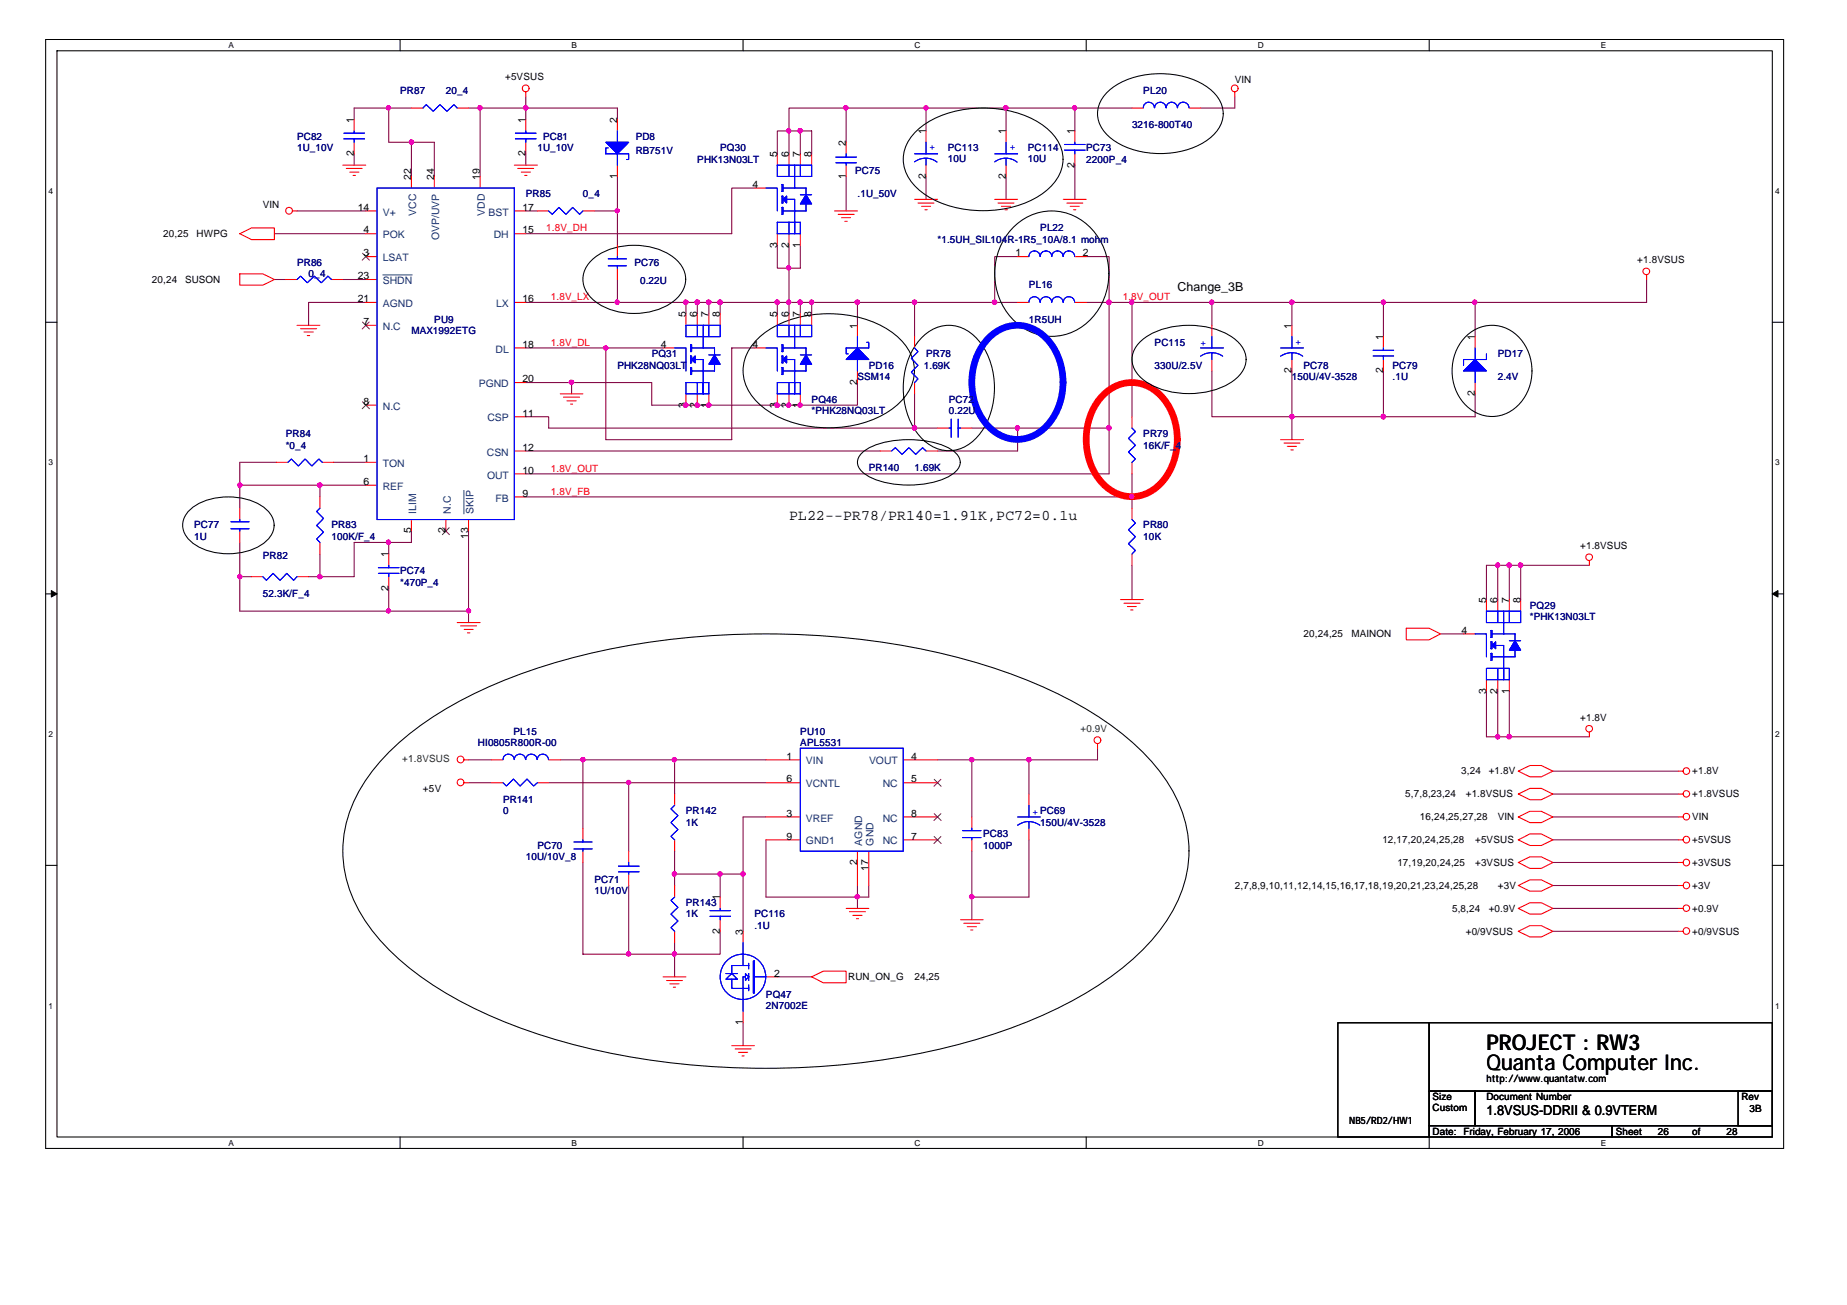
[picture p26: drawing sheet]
<svg xmlns="http://www.w3.org/2000/svg" width="297mm" height="210mm" viewBox="0 0 297 210" stroke-linecap="round" stroke-linejoin="round" font-family="sans-serif">
<defs><g id="words">
<g font-size="3.5">
<text x="239.1" y="172.2">Quanta Computer Inc.</text>
<text x="239.1" y="168.8">PROJECT : RW3</text>
</g>
<text font-size="2.4" x="126.9" y="83.7">PL22--PR78/PR140=1.91K,PC72=0.1u</text>
<text font-size="2.2" x="239.1" y="179.4">1.8VSUS-DDRII &amp; 0.9VTERM</text>
<text font-size="2" x="189.4" y="46.8">Change_3B</text>
<g font-size="1.7">
<text x="56.9" y="19.8" transform="rotate(-90 56.9 19.8)">1</text>
<text x="84.5" y="19.8" transform="rotate(-90 84.5 19.8)">1</text>
<text x="99.2" y="19.8" transform="rotate(-90 99.2 19.8)">2</text>
<text x="136" y="23.5" transform="rotate(-90 136 23.5)">2</text>
<text x="148.9" y="21.6" transform="rotate(-90 148.9 21.6)">1</text>
<text x="161.8" y="21.6" transform="rotate(-90 161.8 21.6)">1</text>
<text x="172.8" y="21.6" transform="rotate(-90 172.8 21.6)">1</text>
<text x="56.9" y="25.1" transform="rotate(-90 56.9 25.1)">2</text>
<text x="66.1" y="29" transform="rotate(-90 66.1 29)">22</text>
<text x="69.8" y="29" transform="rotate(-90 69.8 29)">24</text>
<text x="77.2" y="29" transform="rotate(-90 77.2 29)">19</text>
<text x="84.5" y="25.1" transform="rotate(-90 84.5 25.1)">2</text>
<text x="99.2" y="28.8" transform="rotate(-90 99.2 28.8)">1</text>
<text x="125" y="25.3" transform="rotate(-90 125 25.3)">5</text>
<text x="126.8" y="25.3" transform="rotate(-90 126.8 25.3)">6</text>
<text x="128.7" y="25.3" transform="rotate(-90 128.7 25.3)">7</text>
<text x="130.5" y="25.3" transform="rotate(-90 130.5 25.3)">8</text>
<text x="136" y="28.8" transform="rotate(-90 136 28.8)">1</text>
<text x="148.9" y="28.8" transform="rotate(-90 148.9 28.8)">2</text>
<text x="161.8" y="28.8" transform="rotate(-90 161.8 28.8)">2</text>
<text x="172.8" y="27" transform="rotate(-90 172.8 27)">2</text>
<text x="57.5" y="33.9">14</text>
<text x="84" y="33.9">17</text>
<text x="121" y="30.2">4</text>
<text x="58.5" y="41.2">3</text>
<text x="58.5" y="37.5">4</text>
<text x="84" y="37.5">15</text>
<text x="125" y="39.8" transform="rotate(-90 125 39.8)">3</text>
<text x="126.8" y="39.8" transform="rotate(-90 126.8 39.8)">2</text>
<text x="128.7" y="39.8" transform="rotate(-90 128.7 39.8)">1</text>
<text x="163.3" y="41.2">1</text>
<text x="174.1" y="41.2">2</text>
<text x="57.5" y="44.9">23</text>
<text x="57.5" y="48.6">21</text>
<text x="58.5" y="52.3">7</text>
<text x="84" y="48.6">16</text>
<text x="110.3" y="51.1" transform="rotate(-90 110.3 51.1)">5</text>
<text x="112.1" y="51.1" transform="rotate(-90 112.1 51.1)">6</text>
<text x="114" y="51.1" transform="rotate(-90 114 51.1)">7</text>
<text x="115.8" y="51.1" transform="rotate(-90 115.8 51.1)">8</text>
<text x="125" y="51.1" transform="rotate(-90 125 51.1)">5</text>
<text x="126.8" y="51.1" transform="rotate(-90 126.8 51.1)">6</text>
<text x="128.7" y="51.1" transform="rotate(-90 128.7 51.1)">7</text>
<text x="130.5" y="51.1" transform="rotate(-90 130.5 51.1)">8</text>
<text x="137.9" y="52.9" transform="rotate(-90 137.9 52.9)">1</text>
<text x="207.7" y="52.9" transform="rotate(-90 207.7 52.9)">1</text>
<text x="84" y="55.9">18</text>
<text x="106.3" y="55.9">4</text>
<text x="121" y="55.9">4</text>
<text x="222.4" y="54.7" transform="rotate(-90 222.4 54.7)">1</text>
<text x="237.2" y="54.7" transform="rotate(-90 237.2 54.7)">1</text>
<text x="58.5" y="65.1">8</text>
<text x="84" y="61.5">20</text>
<text x="110.3" y="65.6" transform="rotate(-90 110.3 65.6)">3</text>
<text x="112.1" y="65.6" transform="rotate(-90 112.1 65.6)">2</text>
<text x="114" y="65.6" transform="rotate(-90 114 65.6)">1</text>
<text x="125" y="65.6" transform="rotate(-90 125 65.6)">3</text>
<text x="126.8" y="65.6" transform="rotate(-90 126.8 65.6)">2</text>
<text x="128.7" y="65.6" transform="rotate(-90 128.7 65.6)">1</text>
<text x="137.9" y="61.9" transform="rotate(-90 137.9 61.9)">2</text>
<text x="207.7" y="60.1" transform="rotate(-90 207.7 60.1)">2</text>
<text x="222.4" y="60.1" transform="rotate(-90 222.4 60.1)">2</text>
<text x="237.2" y="63.8" transform="rotate(-90 237.2 63.8)">2</text>
<text x="84" y="67">11</text>
<text x="58.5" y="74.3">1</text>
<text x="84" y="76.2">10</text>
<text x="84" y="72.5">12</text>
<text x="58.5" y="78">6</text>
<text x="84" y="79.9">9</text>
<text x="62.5" y="89.6" transform="rotate(-90 62.5 89.6)">1</text>
<text x="66.1" y="85.8" transform="rotate(-90 66.1 85.8)">5</text>
<text x="71.7" y="85.8" transform="rotate(-90 71.7 85.8)">2</text>
<text x="75.3" y="86.7" transform="rotate(-90 75.3 86.7)">13</text>
<text x="62.5" y="95" transform="rotate(-90 62.5 95)">2</text>
<text x="235" y="101.9">4</text>
<text x="239" y="97" transform="rotate(-90 239 97)">5</text>
<text x="240.8" y="97" transform="rotate(-90 240.8 97)">6</text>
<text x="242.7" y="97" transform="rotate(-90 242.7 97)">7</text>
<text x="244.5" y="97" transform="rotate(-90 244.5 97)">8</text>
<text x="239" y="111.6" transform="rotate(-90 239 111.6)">3</text>
<text x="240.8" y="111.6" transform="rotate(-90 240.8 111.6)">2</text>
<text x="242.7" y="111.6" transform="rotate(-90 242.7 111.6)">1</text>
<text x="126.5" y="125.9">6</text>
<text x="126.5" y="122.2">1</text>
<text x="146.6" y="125.9">5</text>
<text x="146.6" y="122.2">4</text>
<text x="126.5" y="131.4">3</text>
<text x="146.6" y="131.4">8</text>
<text x="126.5" y="135">9</text>
<text x="146.6" y="135">7</text>
<text x="137.9" y="139.1" transform="rotate(-90 137.9 139.1)">2</text>
<text x="139.7" y="140.1" transform="rotate(-90 139.7 140.1)">17</text>
<text x="115.8" y="144.8" transform="rotate(-90 115.8 144.8)">1</text>
<text x="115.8" y="150.2" transform="rotate(-90 115.8 150.2)">2</text>
<text x="119.5" y="150.3" transform="rotate(-90 119.5 150.3)">3</text>
<text x="124.5" y="157.1">2</text>
<text x="119.5" y="164.9" transform="rotate(-90 119.5 164.9)">1</text>
</g>
<g font-size="1.7" fill="#004080">
<text x="61.6" y="34.7">V+</text>
<text x="66.9" y="34.7" transform="rotate(-90 66.9 34.7)">VCC</text>
<text x="78" y="34.7" transform="rotate(-90 78 34.7)">VDD</text>
<text x="78.6" y="34.7">BST</text>
<text x="61.6" y="38.3">POK</text>
<text x="70.6" y="38.6" transform="rotate(-90 70.6 38.6)">OVP/UVP</text>
<text x="79.4" y="38.3">DH</text>
<text x="61.6" y="42">LSAT</text>
<text x="61.6" y="45.7">SHDN</text>
<text x="61.6" y="53.1">N.C</text>
<text x="61.6" y="49.4">AGND</text>
<text x="79.8" y="49.4">LX</text>
<text x="79.7" y="56.7">DL</text>
<text x="61.6" y="65.9">N.C</text>
<text x="77" y="62.3">PGND</text>
<text x="78.4" y="67.8">CSP</text>
<text x="61.6" y="75.1">TON</text>
<text x="78.3" y="73.3">CSN</text>
<text x="78.3" y="77">OUT</text>
<text x="61.6" y="78.8">REF</text>
<text x="66.9" y="82.7" transform="rotate(-90 66.9 82.7)">ILIM</text>
<text x="72.5" y="82.7" transform="rotate(-90 72.5 82.7)">N.C</text>
<text x="76.1" y="82.7" transform="rotate(-90 76.1 82.7)">SKIP</text>
<text x="79.7" y="80.7">FB</text>
<text x="129.6" y="123">VIN</text>
<text x="139.8" y="123">VOUT</text>
<text x="129.6" y="126.6">VCNTL</text>
<text x="142" y="126.6">NC</text>
<text x="129.6" y="132.1">VREF</text>
<text x="129.6" y="135.8">GND1</text>
<text x="138.7" y="136" transform="rotate(-90 138.7 136)">AGND</text>
<text x="140.5" y="136" transform="rotate(-90 140.5 136)">GND</text>
<text x="142" y="132.1">NC</text>
<text x="142" y="135.8">NC</text>
</g>
<g font-size="1.6" fill="#000080">
<text x="64.3" y="15.1">PR87</text>
<text x="71.7" y="15.1">20_4</text>
<text x="183.9" y="15.1">PL20</text>
<text x="47.8" y="22.5">PC82</text>
<text x="87.3" y="22.5">PC81</text>
<text x="102.2" y="22.5">PD8</text>
<text x="182.1" y="20.6">3216-800T40</text>
<text x="47.8" y="24.3">1U_10V</text>
<text x="86.4" y="24.3">1U_10V</text>
<text x="102.2" y="24.7">RB751V</text>
<text x="112.1" y="26.2">PHK13N03LT</text>
<text x="115.8" y="24.3">PQ30</text>
<text x="137.5" y="28">PC75</text>
<text x="152.4" y="24.3">PC113</text>
<text x="152.4" y="26">10U</text>
<text x="165.3" y="24.3">PC114</text>
<text x="165.3" y="26">10U</text>
<text x="174.7" y="24.3">PC73</text>
<text x="174.7" y="26.2">2200P_4</text>
<text x="84.6" y="31.7">PR85</text>
<text x="93.7" y="31.7">0_4</text>
<text x="137.9" y="31.7">.1U_50V</text>
<text x="150.8" y="39">*1.5UH_SIL104R-1R5_10A/8.1 mohm</text>
<text x="167.3" y="37.2">PL22</text>
<text x="47.8" y="42.7">PR86</text>
<text x="49.6" y="44.6">0_4</text>
<text x="102" y="42.7">PC76</text>
<text x="102.9" y="45.7">0.22U</text>
<text x="165.5" y="46.4">PL16</text>
<text x="66.2" y="53.8">MAX1992ETG</text>
<text x="69.8" y="51.9">PU9</text>
<text x="165.5" y="51.9">1R5UH</text>
<text x="99.3" y="59.3">PHK28NQ03LT</text>
<text x="104.8" y="57.4">PQ31</text>
<text x="139.7" y="59.3">PD16</text>
<text x="148.6" y="59.3">1.69K</text>
<text x="148.9" y="57.4">PR78</text>
<text x="185.7" y="55.6">PC115</text>
<text x="185.7" y="59.3">330U/2.5V</text>
<text x="209.6" y="59.3">PC78</text>
<text x="224" y="59.3">PC79</text>
<text x="240.9" y="57.4">PD17</text>
<text x="130.5" y="64.8">PQ46</text>
<text x="137.9" y="61.1">SSM14</text>
<text x="152.6" y="64.8">PC72</text>
<text x="207.8" y="61.1">150U/4V-3528</text>
<text x="224" y="61.1">.1U</text>
<text x="240.9" y="61.1">2.4V</text>
<text x="45.9" y="70.3">PR84</text>
<text x="130.5" y="66.6">*PHK28NQ03LT</text>
<text x="152.6" y="66.6">0.22U</text>
<text x="183.9" y="70.3">PR79</text>
<text x="45.9" y="72.2">*0_4</text>
<text x="139.7" y="75.8">PR140</text>
<text x="147.1" y="75.8">1.69K</text>
<text x="183.9" y="72.2">16K/F_4</text>
<text x="31.2" y="85">PC77</text>
<text x="31.2" y="86.9">1U</text>
<text x="42.3" y="90">PR82</text>
<text x="53.3" y="85">PR83</text>
<text x="53.3" y="86.9">100K/F_4</text>
<text x="183.9" y="85">PR80</text>
<text x="183.9" y="86.9">10K</text>
<text x="64.3" y="92.4">PC74</text>
<text x="64.3" y="94.2">*470P_4</text>
<text x="42.3" y="96.1">52.3K/F_4</text>
<text x="246" y="97.9">PQ29</text>
<text x="246" y="99.8">*PHK13N03LT</text>
<text x="76.9" y="120">HI0805R800R-00</text>
<text x="82.6" y="118.2">PL15</text>
<text x="128.7" y="118.2">PU10</text>
<text x="128.7" y="120">APL5531</text>
<text x="80.9" y="129.2">PR141</text>
<text x="80.9" y="131">0</text>
<text x="110.3" y="131">PR142</text>
<text x="86.4" y="136.5">PC70</text>
<text x="110.3" y="132.9">1K</text>
<text x="158.1" y="134.7">PC83</text>
<text x="158.1" y="136.5">1000P</text>
<text x="167.3" y="132.9">150U/4V-3528</text>
<text x="84.6" y="138.4">10U/10V_8</text>
<text x="95.6" y="142">PC71</text>
<text x="95.6" y="143.9">1U/10V</text>
<text x="110.3" y="145.7">PR143</text>
<text x="110.3" y="147.6">1K</text>
<text x="121.3" y="147.6">PC116</text>
<text x="121.3" y="149.4">.1U</text>
<text x="123.2" y="160.4">PQ47</text>
<text x="123.2" y="162.3">2N7002E</text>
</g>
<g font-size="1.6">
<text x="81.2" y="12.9">+5VSUS</text>
<text x="198.6" y="13.3">VIN</text>
<text x="42.3" y="33.5">VIN</text>
<text x="26.3" y="38.1">20,25</text>
<text x="31.6" y="38.1">HWPG</text>
<text x="24.4" y="45.5">20,24</text>
<text x="29.8" y="45.5">SUSON</text>
<text x="263.3" y="42.4">+1.8VSUS</text>
<text x="254.1" y="88.3">+1.8VSUS</text>
<text x="209.6" y="102.5">20,24,25</text>
<text x="217.3" y="102.5">MAINON</text>
<text x="254.1" y="115.9">+1.8V</text>
<text x="235" y="124.6">3,24</text>
<text x="239.4" y="124.6">+1.8V</text>
<text x="272.1" y="124.6">+1.8V</text>
<text x="68" y="127.3">+5V</text>
<text x="226" y="128.2">5,7,8,23,24</text>
<text x="228.4" y="131.9">16,24,25,27,28</text>
<text x="235.7" y="128.2">+1.8VSUS</text>
<text x="240.9" y="131.9">VIN</text>
<text x="272.1" y="131.9">VIN</text>
<text x="272.1" y="128.2">+1.8VSUS</text>
<text x="222.3" y="135.6">12,17,20,24,25,28</text>
<text x="237.2" y="135.6">+5VSUS</text>
<text x="272.1" y="135.6">+5VSUS</text>
<text x="198.6" y="143">2,7,8,9,10,11,12,14,15,16,17,18,19,20,21,23,24,25,28</text>
<text x="224.7" y="139.3">17,19,20,24,25</text>
<text x="237.2" y="139.3">+3VSUS</text>
<text x="240.9" y="143">+3V</text>
<text x="272.1" y="143">+3V</text>
<text x="272.1" y="139.3">+3VSUS</text>
<text x="233.5" y="146.6">5,8,24</text>
<text x="239.4" y="146.6">+0.9V</text>
<text x="272.1" y="146.6">+0.9V</text>
<text x="235.7" y="150.3">+0/9VSUS</text>
<text x="272.1" y="150.3">+0/9VSUS</text>
<text x="136.4" y="157.7">RUN_ON_G</text>
<text x="147.1" y="157.7">24,25</text>
<text x="239.1" y="174">http://www.quantatw.com</text>
<text x="230.4" y="178.6">Custom</text>
<text x="230.4" y="177">Size</text>
<text x="239.1" y="177">Document Number</text>
<text x="280.1" y="177">Rev</text>
<text x="281.3" y="178.8">3B</text>
<text x="217" y="180.8">NB5/RD2/HW1</text>
<text x="230.4" y="182.5">Date: Friday, February 17, 2006</text>
<text x="259.8" y="182.5">Sheet</text>
<text x="266.6" y="182.5">26</text>
<text x="272.1" y="182.5">of</text>
<text x="277.7" y="182.5">28</text>
</g>
<g font-size="1.6" fill="#00f">
<text x="149.5" y="24.2">+</text>
<text x="162.4" y="24.2">+</text>
<text x="193.1" y="55.6">+</text>
<text x="208.4" y="55.4">+</text>
<text x="166" y="131">+ PC69</text>
</g>
<g font-size="1.6" fill="#f00">
<text x="87.9" y="37.2">1.8V_DH</text>
<text x="88.6" y="48.3">1.8V_LX</text>
<text x="180.6" y="48.3">1.8V_OUT</text>
<text x="88.6" y="55.6">1.8V_DL</text>
<text x="88.6" y="75.9">1.8V_OUT</text>
<text x="88.6" y="79.5">1.8V_FB</text>
</g>
<g font-size="1.6" fill="#008000">
<text x="173.8" y="117.8">+0.9V</text>
<text x="64.7" y="122.5">+1.8VSUS</text>
</g>
<g font-size="1.3">
<text x="36.7" y="7.7">A</text>
<text x="91.9" y="7.7">B</text>
<text x="147.1" y="7.7">C</text>
<text x="202.3" y="7.7">D</text>
<text x="257.4" y="7.7">E</text>
<text x="7.8" y="31.2">4</text>
<text x="285.5" y="31.2">4</text>
<text x="7.8" y="74.9">3</text>
<text x="285.5" y="74.9">3</text>
<text x="7.8" y="118.6">2</text>
<text x="285.5" y="118.6">2</text>
<text x="7.8" y="162.2">1</text>
<text x="285.5" y="162.2">1</text>
<text x="36.7" y="184.3">A</text>
<text x="91.9" y="184.3">B</text>
<text x="147.1" y="184.3">C</text>
<text x="202.3" y="184.3">D</text>
<text x="257.4" y="184.3">E</text>
</g>
</g></defs>
<g fill="none" stroke="#000" stroke-width=".17">
<path d="M7.3 6.3h279.5v178.4h-279.5zM9.2 8.2h275.8v174.7h-275.8zM64.3 6.3v1.9M119.5 6.3v1.9M174.7 6.3v1.9M177.9 15a12 12 0 0 1 8.7-3.1 12.1 12.1 0 0 1 8.7 3.1 4.6 4.6 0 0 1-.7 7.2 14.1 14.1 0 0 1-13.1 1.6 7.4 7.4 0 0 1-4.9-4.6 4.5 4.5 0 0 1 1.3-4.2zM229.8 6.3v1.9M147.6 20.9a16.2 16.2 0 0 1 12.1-3.5 14.2 14.2 0 0 1 9.8 4.3 5.9 5.9 0 0 1-.8 8.6 16.2 16.2 0 0 1-12.2 3.5 14.1 14.1 0 0 1-9.7-4.3 5.9 5.9 0 0 1 .8-8.6zM163.1 36.5a8.7 8.7 0 0 1 13.6 1.8 10.5 10.5 0 0 1-4.3 15.1 8.8 8.8 0 0 1-11.4-4.7 10.8 10.8 0 0 1 2.1-12.2zM7.3 51.8h1.9M95.1 41.9a10.9 10.9 0 0 1 10.4-1.9 6.6 6.6 0 0 1 4.7 4.1 4.4 4.4 0 0 1-2 4.4 11.2 11.2 0 0 1-12.4 0 4.2 4.2 0 0 1-.7-6.6zM121.6 54.7a16 16 0 0 1 11.7-4.2 16.5 16.5 0 0 1 11.6 4.2 6.7 6.7 0 0 1 0 9.8 16.1 16.1 0 0 1-11.6 4.3 16.4 16.4 0 0 1-11.7-4.3 6.7 6.7 0 0 1 0-9.8z"/>
<path d="M148.1 54.4a5.8 5.8 0 0 1 9 0 12.6 12.6 0 0 1 0 16 5.8 5.8 0 0 1-9 0 12.6 12.6 0 0 1 0-16zM183.5 54.8a12.5 12.5 0 0 1 10.4-2.2 9.3 9.3 0 0 1 5.6 2.9 3.6 3.6 0 0 1-.6 5.3 12.5 12.5 0 0 1-10.3 2.3 9.3 9.3 0 0 1-5.7-3 3.7 3.7 0 0 1 .6-5.3zM235.7 54.1a6 6 0 0 1 9.6 1.6 7.8 7.8 0 0 1-2.6 10.6 6 6 0 0 1-8.1-2.7 8.1 8.1 0 0 1 1.1-9.5zM285 51.8h1.8M138.8 72.7a13.1 13.1 0 0 1 8.7-1.9 11 11 0 0 1 6 1.9 1.98 1.98 0 0 1 0 3.3 13.1 13.1 0 0 1-8.7 2 10.9 10.9 0 0 1-6-2 1.99 1.99 0 0 1 0-3.3zM7.3 95.5h1.9M30.8 81.8a10.4 10.4 0 0 1 11.9 0 3.3 3.3 0 0 1 0 5.4 10.3 10.3 0 0 1-11.9 0 3.3 3.3 0 0 1 0-5.4zM285 95.5h1.8M7.3 139.2h1.9M62.3 121.2a52.3 52.3 0 0 1 15.9-10.6 108.7 108.7 0 0 1 40.3-8.6 120.1 120.1 0 0 1 42.7 5.9 63.9 63.9 0 0 1 20.7 11.3 26.6 26.6 0 0 1 8.7 12.9 19.3 19.3 0 0 1-3.1 16.2 40.1 40.1 0 0 1-13.2 11.7 88.6 88.6 0 0 1-28.8 9.9 127 127 0 0 1-56.7-2.8 71.2 71.2 0 0 1-22-10.7 30.4 30.4 0 0 1-10.3-12.5 19.3 19.3 0 0 1 2.4-18.5l1.6-2.1zM285 139.2h1.8M215.2 164.5h14.6v18.4h-14.6z"/>
<path d="M229.8 164.5h55.2v11h-55.2zM229.8 175.5h7.4v5.6h-7.4zM237.2 175.5h47.8v5.6h-5.5v-5.6h5.5v5.6h-47.8zM64.3 182.9v1.8M119.5 182.9v1.8M174.7 182.9v1.8M229.8 181.1h29.5v1.8h-29.5zM229.8 182.9v1.8M259.3 181.1h25.7v1.8h-25.7z"/>
</g>
<g fill="#000" stroke="#000" stroke-width=".16">
<path d="M8.3 95l.9 .5-.9 .5z" fill-rule="evenodd"/>
<path d="M285 95.5l.9-.5v1z" fill-rule="evenodd"/>
</g>
<g fill="none" stroke="#800040" stroke-width=".17">
<path d="M62.5 17.4v5.5h7.3v5.5M66.2 17.4h-9.2v1.8M75.4 17.4h23.9v1.8M77.2 17.4v11M84.6 15.5v3.7M136.1 17.4h-9.2v3.7M136.1 17.4h12.8M136.1 17.4v5.5M161.8 17.4h-12.9v3.7M161.8 17.4h20.3M161.8 17.4v3.7M172.9 17.4v3.7"/>
<path d="M198.6 15.5v1.9h-5.5M44.1 37.6h14.7M47.8 33.9h11M57 24.7v1.9M66.2 22.9v5.5M84.6 24.7v1.9M84.6 33.9h1.8M95.6 33.9h3.7M99.3 28.4v11.1M121.3 30.2h-3.6v7.4h-33.1M125 39.5v3.6h3.7v-3.6M126.9 21.1h-1.9v3.6"/>
<path d="M126.9 39.5v9.1h1.8M126.9 21.1v3.6M126.9 21.1h1.8M128.7 24.7v-3.6h1.8v3.6M136.1 28.4v5.5M148.9 28.4v3.7M161.8 28.4v3.7M172.9 26.6v5.5M44.1 45h1.8M55.1 45h3.7M58.8 48.6h-9.2v3.7M84.6 48.6h31.2"/>
<path d="M84.6 56h22M97.4 56v14.7h20.3v-14.7h3.6M99.3 45v3.6M110.3 48.6v1.9M112.1 48.6v1.9M114 48.6v1.9M115.8 48.6h9.2v1.9M115.8 48.6v1.9M125 48.6h1.9v1.9M128.7 48.6h1.8v1.9M128.7 48.6v1.9M130.5 48.6h7.4"/>
<path d="M147.1 48.6h-9.2v3.7M147.1 48.6h16.6M147.1 48.6v5.5M163.7 41.3h-3.7v7.3M174.7 41.3h3.7v27.6M182.1 48.6v18.4M194.9 59.7v7.3h42.3v-3.6M194.9 48.6v3.7M207.8 48.6v3.7M207.8 59.7v11M222.5 48.6v5.5M222.5 59.7v7.3"/>
<path d="M237.2 48.6v5.5M264.8 45v3.6h-90.1M38.6 78h20.2M44.4 74.4h-5.8v7.3M51.5 78v1.9M53.7 74.4h5.1M84.6 67h3.6v1.9h62.6M84.6 61.5h20.2v3.7h33.1v-3.7M84.6 79.9h97.5M84.6 72.5h57M91.9 61.5v1.9M147.1 63.4v5.5"/>
<path d="M156.3 68.9h7.4M163.7 68.9h14.7v7.3h-93.8M163.7 68.9v3.6h-12.9M182.1 76.2v5.5M38.6 87.2v11.1h36.8M38.6 92.8h1.8M51.5 89.1v3.7M62.5 87.2v1.9M62.5 94.6v3.7M66.2 85.4v1.8h-9.2v5.6h-7.4M75.4 85.4v14.7M182.1 90.9v5.5"/>
<path d="M240.9 90.9v5.5M242.7 90.9v5.5M244.6 90.9v5.5M255.6 90.9h-16.5v5.5M231.7 102h3.7M239.1 111.1v7.4h16.5M240.9 111.1v7.4M242.7 111.1v7.4M75.4 122.2h3.6M75.4 125.9h3.6M88.2 125.9h35M90.1 122.2h33.1"/>
<path d="M93.7 138.7v14.8h22.1v-3.7M93.7 122.2v11M101.1 125.9v11M108.5 122.2v5.5M108.5 136.9v5.5M123.2 131.4h-3.7v18.4M123.2 135.1v9.2h16.5v-1.9M156.3 122.2v9.2M156.3 136.9v11M165.5 135.1v9.2h-9.2M165.5 122.2v5.5M176.5 120.4v1.8h-25.7"/>
<path d="M249.7 127.7h20.3M249.7 124h20.3M249.7 131.4h20.3M249.7 135.1h20.3M249.7 138.7h20.3M101.1 142.4v11.1M108.5 151.6v5.5M108.5 140.6h11M115.8 140.6v3.7M125 157.1h5.5M137.9 142.4v3.7M249.7 149.8h20.3"/>
<path d="M249.7 146.1h20.3M249.7 142.4h20.3M119.5 164.5v3.7"/>
</g>
<g fill="#f0f" stroke="#f0f" stroke-width=".17">
<circle cx="62.5" cy="98.3" r=".33"/>
<circle cx="62.5" cy="87.2" r=".35"/>
<circle cx="136" cy="17.3" r=".35"/>
<circle cx="148.9" cy="17.3" r=".34"/>
<circle cx="110.3" cy="65.2" r=".35"/>
<circle cx="182" cy="79.9" r=".34"/>
<circle cx="207.7" cy="67" r=".36"/>
<circle cx="75.4" cy="98.3" r=".34"/>
<circle cx="66.1" cy="22.8" r=".34"/>
<circle cx="38.6" cy="78" r=".34"/>
<circle cx="91.9" cy="61.5" r=".35"/>
<circle cx="114" cy="65.2" r=".36"/>
<circle cx="112.1" cy="48.6" r=".35"/>
<circle cx="99.2" cy="48.6" r=".35"/>
<circle cx="240.8" cy="118.5" r=".34"/>
<circle cx="84.5" cy="17.3" r=".34"/>
<circle cx="112.1" cy="65.2" r=".34"/>
<circle cx="62.5" cy="17.3" r=".34"/>
<circle cx="222.5" cy="67" r=".35"/>
<circle cx="51.4" cy="78" r=".36"/>
<circle cx="38.6" cy="92.8" r=".33"/>
<circle cx="51.4" cy="92.8" r=".35"/>
<circle cx="77.2" cy="17.3" r=".36"/>
<circle cx="182" cy="48.6" r=".35"/>
<circle cx="99.3" cy="33.9" r=".33"/>
<circle cx="242.7" cy="118.5" r=".36"/>
<circle cx="242.7" cy="90.9" r=".37"/>
<circle cx="194.9" cy="48.6" r=".35"/>
<circle cx="163.6" cy="68.8" r=".35"/>
<circle cx="114" cy="48.6" r=".37"/>
<circle cx="110.3" cy="48.6" r=".36"/>
<circle cx="222.5" cy="48.6" r=".35"/>
<circle cx="115.8" cy="48.6" r=".37"/>
<circle cx="159.9" cy="48.6" r=".37"/>
<circle cx="244.5" cy="90.9" r=".37"/>
<circle cx="240.8" cy="90.9" r=".35"/>
<circle cx="207.7" cy="48.6" r=".36"/>
<circle cx="147.1" cy="68.8" r=".36"/>
<circle cx="178.3" cy="48.6" r=".37"/>
<circle cx="178.3" cy="68.8" r=".37"/>
<circle cx="130.5" cy="48.6" r=".35"/>
<circle cx="137.9" cy="48.6" r=".37"/>
<circle cx="125" cy="48.6" r=".36"/>
<circle cx="128.7" cy="48.6" r=".36"/>
<circle cx="126.8" cy="48.6" r=".35"/>
<circle cx="126.8" cy="65.2" r=".34"/>
<circle cx="125" cy="65.2" r=".35"/>
<circle cx="97.4" cy="56" r=".35"/>
<circle cx="126.8" cy="43.1" r=".33"/>
<circle cx="126.8" cy="21" r=".34"/>
<circle cx="128.7" cy="21" r=".36"/>
<circle cx="161.8" cy="17.3" r=".36"/>
<circle cx="172.8" cy="17.3" r=".34"/>
<circle cx="147.1" cy="48.6" r=".36"/>
<circle cx="128.7" cy="65.2" r=".35"/>
<circle cx="93.7" cy="122.2" r=".35"/>
<circle cx="108.4" cy="140.6" r=".34"/>
<circle cx="156.3" cy="122.2" r=".36"/>
<circle cx="165.5" cy="122.2" r=".36"/>
<circle cx="101.1" cy="153.4" r=".35"/>
<circle cx="137.9" cy="144.2" r=".35"/>
<circle cx="101.1" cy="125.8" r=".35"/>
<circle cx="156.3" cy="144.2" r=".35"/>
<circle cx="108.4" cy="122.2" r=".34"/>
<circle cx="108.4" cy="153.4" r=".34"/>
<circle cx="115.8" cy="140.6" r=".36"/>
<circle cx="119.5" cy="140.6" r=".36"/>
<circle cx="237.2" cy="48.6" r=".35"/>
</g>
<g fill="none" stroke="#f00" stroke-width=".17">
<path d="M57 19.2v1.9M66.2 17.4h1.8M73.5 17.4h1.9M84.6 14.8v.7M84.6 19.2v1.9M99.3 19.2v1.9M182.1 17.4h1.8M191.2 17.4h1.9M198.6 14.8v.7M38.6 37.6l1.8-.9h3.7v1.8h-3.7zM47.1 33.9h.7M55.1 26.6h3.7"/>
<path d="M55.7 27.1h2.5M56.3 27.7h1.4M56.8 28.2h.4M57 22.9v1.8M58.8 33.9h1.8M58.8 37.6h1.8M66.2 28.4v1.8M69.8 28.4v1.8M77.2 28.4v1.8M82.7 33.9h1.9M82.7 26.6h3.7M82.7 37.6h1.9"/>
<path d="M83.3 27.1h2.5M83.8 27.7h1.5M84.4 28.2h.3M84.6 22.9v1.8M86.4 33.9h1.8M93.7 33.9h1.9M99.3 26.6v1.8M99.3 39.5v1.8M121.3 30.2h1.9M125 24.7v1.9M125 37.6v1.9M126.9 24.7v1.9"/>
<path d="M126.9 37.6v1.9M128.7 24.7v1.9M128.7 37.6v1.9M130.5 24.7v1.9M134.2 33.9h3.7M134.8 34.5h2.6M135.3 35h1.5M135.9 35.6h.3M136.1 22.9v1.8M136.1 26.6v1.8M147.1 32.1h3.7M147.6 32.7h2.6"/>
<path d="M148.2 33.2h1.5M148.8 33.7h.3M148.9 21.1v1.8M148.9 26.6v1.8M160 32.1h3.7M160.5 32.7h2.6M161.1 33.2h1.4M161.6 33.7h.4M161.8 21.1v1.8M161.8 26.6v1.8M171 32.1h3.7M171.6 32.7h2.5"/>
<path d="M172.1 33.2h1.5M172.7 33.7h.3M172.9 21.1v1.8M172.9 24.7v1.9M38.6 44h3.7l1.8 1-1.8 .9h-3.7zM45.9 45h1.9M47.8 52.3h3.7M48.3 52.9h2.6M48.9 53.4h1.5M49.4 54h.4M53.3 45h1.8M58.8 52.3h1.8"/>
<path d="M58.8 41.3h1.8M58.8 48.6h1.8M58.8 45h1.8M82.7 56h1.9M82.7 48.6h1.9M99.3 43.1v1.9M106.6 56h1.9M110.3 50.5v1.8M112.1 50.5v1.8M114 50.5v1.8M115.8 50.5v1.8M121.3 56h1.9"/>
<path d="M125 50.5v1.8M126.9 50.5v1.8M128.7 50.5v1.8M130.5 50.5v1.8M137.9 52.3v1.8M137.9 59.7v1.8M147.1 54.1v1.9M163.7 41.3h1.8M163.7 48.6h1.8M172.9 41.3h1.8M172.9 48.6h1.8M194.9 52.3v1.8"/>
<path d="M194.9 57.8v1.9M207.8 52.3v1.8M207.8 57.8v1.9M222.5 54.1v1.9M222.5 57.8v1.9M237.2 54.1v1.9M264.8 44.2v.8M44.4 74.4h1.9M51.5 79.9v1.8M51.8 74.4h1.9M58.8 78h1.8M58.8 65.2h1.8"/>
<path d="M58.8 74.4h1.8M82.7 72.5h1.9M82.7 76.2h1.9M82.7 79.9h1.9M82.7 61.5h1.9M82.7 67h1.9M90.1 63.4h3.6M90.6 63.9h2.6M91.2 64.5h1.5M91.8 65h.3M110.3 63.4v1.8M112.1 63.4v1.8"/>
<path d="M114 63.4v1.8M125 63.4v1.8M126.9 63.4v1.8M128.7 63.4v1.8M141.6 72.5h1.8M147.1 61.5v1.9M148.9 72.5h1.9M150.8 68.9h1.8M154.5 68.9h1.8M182.1 67v1.9M182.1 74.4v1.8M205.9 70.7h3.7"/>
<path d="M206.5 71.3h2.6M207 71.8h1.5M207.6 72.4h.4M237.2 61.5v1.9M38.6 81.7v1.9M38.6 85.4v1.8M40.4 92.8h1.9M47.8 92.8h1.8M51.5 87.2v1.9M62.5 89.1v1.8M62.5 92.8v1.8M66.2 83.6v1.8"/>
<path d="M71.7 83.6v1.8M75.4 83.6v1.8M180.2 96.4h3.7M180.8 97h2.5M181.3 97.6h1.4M181.8 98.1h.4M182.1 81.7v1.9M182.1 89.1v1.8M239.1 96.4v1.9M240.9 96.4v1.9M242.7 96.4v1.9M244.6 96.4v1.9"/>
<path d="M255.6 90.2v.7M73.5 100.1h3.7M74.1 100.7h2.5M74.7 101.2h1.4M75.2 101.8h.4M176.5 119.6v.8M226.2 101h3.6l1.9 1-1.9 .9h-3.6zM235.4 102h1.8M239.1 109.3v1.8M240.9 109.3v1.8M242.7 109.3v1.8M255.6 117.8v.7"/>
<path d="M74.7 125.9h.7M74.7 122.2h.7M79 125.9h1.9M79 122.2h1.9M86.4 125.9h1.8M88.2 122.2h1.9M93.7 133.2v1.9M93.7 136.9v1.8M101.1 136.9v1.8M108.5 127.7v1.8M108.5 135.1v1.8M123.2 135.1h5.5"/>
<path d="M123.2 131.4h5.5M123.2 125.9h5.5M123.2 122.2h5.5M137.9 136.9v5.5M139.7 136.9v5.5M145.3 135.1h5.5M145.3 131.4h5.5M145.3 125.9h5.5M145.3 122.2h5.5M156.3 131.4v1.8M156.3 135.1v1.8M165.5 127.7v1.8"/>
<path d="M165.5 133.2v1.9M244.2 124l1.8-.9h1.9l1.8 .9-1.8 .9h-1.9zM244.2 138.7l1.8-.9h1.9l1.8 .9-1.8 1h-1.9zM244.2 131.4l1.8-.9h1.9l1.8 .9-1.8 .9h-1.9zM244.2 135.1l1.8-1h1.9l1.8 1-1.8 .9h-1.9zM244.2 127.7l1.8-.9h1.9l1.8 .9-1.8 .9h-1.9zM270 135.1h.7M270 124h.7M270 138.7h.7M270 131.4h.7M270 127.7h.7M101.1 140.6v1.8"/>
<path d="M106.6 157.1h3.7M107.2 157.7h2.6M107.7 158.2h1.5M108.3 158.8h.3M108.5 142.4v1.9M108.5 149.8v1.8M115.8 144.3v1.8M115.8 147.9v1.9M119.5 149.8v1.8M123.2 157.1h1.8M130.5 157.1l1.9-.9h3.7v1.9h-3.7zM136.1 146.1h3.6"/>
<path d="M136.6 146.6h2.6M137.2 147.2h1.4M137.7 147.8h.4M154.5 147.9h3.6M155 148.5h2.6M155.6 149.1h1.4M156.1 149.6h.4M244.2 142.4l1.8-.9h1.9l1.8 .9-1.8 .9h-1.9zM244.2 146.1l1.8-.9h1.9l1.8 .9-1.8 .9h-1.9zM244.2 149.8l1.8-.9h1.9l1.8 .9-1.8 .9h-1.9zM270 146.1h.7M270 149.8h.7"/>
<path d="M270 142.4h.7M117.7 168.2h3.6M118.2 168.7h2.6M118.8 169.3h1.4M119.3 169.8h.4M119.5 162.7v1.8"/>
<circle cx="84.5" cy="14.2" r=".55"/>
<circle cx="198.6" cy="14.2" r=".55"/>
<circle cx="46.5" cy="33.9" r=".55"/>
<circle cx="264.8" cy="43.7" r=".53"/>
<circle cx="255.6" cy="89.6" r=".54"/>
<circle cx="176.5" cy="119" r=".55"/>
<circle cx="255.6" cy="117.2" r=".54"/>
<circle cx="74.1" cy="125.8" r=".54"/>
<circle cx="74.1" cy="122.2" r=".54"/>
<circle cx="271.2" cy="135" r=".54"/>
<circle cx="271.2" cy="138.7" r=".54"/>
<circle cx="271.2" cy="124" r=".54"/>
<circle cx="271.2" cy="131.4" r=".53"/>
<circle cx="271.2" cy="127.7" r=".53"/>
<circle cx="271.2" cy="149.7" r=".54"/>
<circle cx="271.2" cy="142.4" r=".54"/>
<circle cx="271.2" cy="146.1" r=".52"/>
</g>
<path d="M177.5 63.4a6.3 6.3 0 0 1 9.7 .8 10.7 10.7 0 0 1-.7 13.8 6.2 6.2 0 0 1-9.7-.8 10.8 10.8 0 0 1 .7-13.8z" fill="none" stroke="#f00" stroke-width="1.1"/>
<path d="M159.1 54.2a6.3 6.3 0 0 1 9.7 .8 10.7 10.7 0 0 1-.7 13.8 6.3 6.3 0 0 1-9.7-.8 10.8 10.8 0 0 1 .7-13.8z" fill="none" stroke="#00f" stroke-width="1.1"/>
<g fill="none" stroke="#804000" stroke-width=".16">
<path d="M58.3 40.7l1.1 1.1M58.3 51.8l1.1 1.1M59.4 40.7l-1.2 1.1M59.4 51.8l-1.2 1.1M58.3 64.6l1.1 1.1M59.4 64.6l-1.2 1.1M71.2 84.9l1.1 1.1M72.2 84.9l-1.1 1.1M150.2 125.3l1.2 1.2M150.2 130.9l1.2 1.1M150.2 134.6l1.2 1.1M151.3 125.3l-1.1 1.2"/>
<path d="M151.3 130.9l-1.1 1.1M151.3 134.6l-1.1 1.1"/>
</g>
<path d="M61.6 44.2h4.7M74.6 78.9v3.8" fill="none" stroke="#004080" stroke-width=".16"/>
<g fill="none" stroke="#00f" stroke-width=".17">
<path d="M68 17.4l.6-.6 1.1 1.1 1.1-1.1 1.1 1.1 1.1-1.1 .5 .6M183.9 17.3a.89 .89 0 0 1 .9-.9 .89 .89 0 0 1 .8 .9M185.7 17.3a.91 .91 0 0 1 .9-.9 .91 .91 0 0 1 .9 .9M187.6 17.3a.89 .89 0 0 1 .8-.9 .89 .89 0 0 1 .9 .9M189.4 17.3a.92 .92 0 0 1 .9-.9 .92 .92 0 0 1 .9 .9M55.3 22.3h3.3M55.3 21.4h3.3M57 21.1v.3M57 22.3v.6M60.6 30.2h22.1v53.4h-22.1zM82.9 22.3h3.3M82.9 21.4h3.3"/>
<path d="M84.6 21.1v.3M84.6 22.3v.6M88.2 33.9l.6 .6 1.1-1.1 1.1 1.1 1.1-1.1 1.1 1.1 .5-.6M97.8 23.8h-.4v.9h3.7v1h-.3M99.3 21.1v1.8M99.3 24.7v1.9M123.2 30.2h1.8v3.7M125 26.6h5.5v1.8h-5.5zM125 35.8h3.7v1.8h-3.7zM125.8 33.4h.1v1.1h-.1zM125.8 31.5h.1v1.2h-.1zM125.8 29.7h.1v1.1h-.1z"/>
<path d="M125.9 30.2h3.7v1.1M126.5 32.1h1.3v5.5M126.9 26.6v1.8M126.9 35.8v1.8M127.8 26.6v3.6M128.7 26.6v1.8M128.7 31.3h1.8M129.6 32.8v1.1h-3.7M134.4 25.3h3.3M134.4 26.2h3.3M136.1 24.7v.6M136.1 26.2v.4"/>
<path d="M147.1 26a2.98 2.98 0 0 1 3.6 .1M147.1 24.7h3.7M148.9 22.9v1.8M148.9 25.4v1.2M160 26a2.94 2.94 0 0 1 3.6 .1M160 24.7h3.7M161.8 22.9v1.8M161.8 25.4v1.2M171.2 24.2h3.3M171.2 23.2h3.3M172.9 22.9v.3M172.9 24.2v.5"/>
<path d="M47.8 45l.5-.6 1.1 1.1 1.1-1.1 1.2 1.1 1-1.1 .6 .6M97.8 41.6h3M97.8 42.8h3M99.3 41.3v.3M99.3 42.8v.3M108.5 56h1.8v3.7M110.3 52.3h5.5v1.8h-5.5zM111.1 59.1h.1v1.1h-.1zM111.1 57.3h.1v1.1h-.1zM111.1 55.4h.1v1.2h-.1zM111.2 56h3.7v1.1M111.8 57.8h1.3v5.6"/>
<path d="M112.1 52.3v1.8M113.1 52.3v3.7M114 57.1h1.8M114 52.3v1.8M114.9 58.6v1.1h-3.7M123.2 56h1.8v3.7M125 52.3h5.5v1.8h-5.5zM125.8 59.1h.1v1.1h-.1zM125.8 57.3h.1v1.1h-.1zM125.8 55.4h.1v1.2h-.1zM125.9 56h3.7v1.1M126.5 57.8h1.3v5.6"/>
<path d="M126.9 52.3v1.8M127.8 52.3v3.7M128.7 57.1h1.8M128.7 52.3v1.8M129.6 58.6v1.1h-3.7M137.9 54.1v1.9M137.9 57.8v1.9M139.4 55.1h.3v.9h-3.6v.9h.3M147.1 56l.5 .6-1 1 1 1.2-1 1.1 1 1-.5 .6M165.5 48.6a.89 .89 0 0 1 .9-.9 .89 .89 0 0 1 .9 .9M165.5 41.2a.89 .89 0 0 1 .9-.8 .89 .89 0 0 1 .9 .8M167.3 48.6a.92 .92 0 0 1 .9-.9 .92 .92 0 0 1 .9 .9 .91 .91 0 0 1 .9-.9 .91 .91 0 0 1 1 .9"/>
<path d="M167.3 41.2a.92 .92 0 0 1 .9-.8 .92 .92 0 0 1 .9 .8 .91 .91 0 0 1 .9-.8 .91 .91 0 0 1 1 .8M171 48.6a.91 .91 0 0 1 .9-.9 .91 .91 0 0 1 .9 .9M171 41.2a.91 .91 0 0 1 .9-.8 .91 .91 0 0 1 .9 .8M193.1 57.3a3.1 3.1 0 0 1 3.5 0M193.1 56h3.7M194.9 54.1v1.9M194.9 56.7v1.1M205.9 57.3a3.1 3.1 0 0 1 3.6 0M205.9 56h3.7M207.8 54.1v1.9M207.8 56.7v1.1M220.8 57.3h3.3"/>
<path d="M220.8 56.3h3.3M222.5 56v.3M222.5 57.3v.5M237.2 56v1.8M237.2 59.7v1.8M239.1 56.9v.9h-3.7v1M46.3 74.4l.6-.6 1.1 1.2 1.1-1.2 1.1 1.2 1.1-1.2 .5 .6M110.3 61.5h3.7v1.9h-3.7zM112.1 61.5v1.9M125 61.5h3.7v1.9h-3.7zM126.9 61.5v1.9M143.4 72.5l.6-.5 1.1 1.1 1.1-1.1 1.1 1.1 1.1-1.1 .5 .5"/>
<path d="M152.6 68.9h.4M153 67.4v2.9M154.1 68.9h.4M154.1 67.4v2.9M182.1 68.9l.5 .5-1.1 1.1 1.1 1.1-1.1 1.1 1.1 1.1-.5 .6M37.1 83.9h3M37.1 85h3M38.6 83.6v.3M38.6 85v.4M42.3 92.8l.5 .5 1.1-1.1 1.1 1.1 1.1-1.1 1.1 1.1 .6-.5M51.5 81.7l-.6 .6 1.1 1.1-1.1 1.1 1.1 1.1-1.1 1.1 .6 .5M60.9 92.2h3.3"/>
<path d="M60.9 91.3h3.3M62.5 90.9v.4M62.5 92.2v.6M182.1 83.6l.5 .5-1.1 1.1 1.1 1.1-1.1 1.2 1.1 1-.5 .6M239.1 98.3h5.5v1.8h-5.5zM240.9 98.3v1.8M241.8 98.3v3.7M242.7 98.3v1.8M237.2 102h1.9v3.6M239.1 107.5h3.6v1.8h-3.6zM239.8 105.1h.2v1.1h-.2zM239.8 103.2h.2v1.2h-.2z"/>
<path d="M239.8 101.4h.2v1.1h-.2zM240 102h3.6v1.1M240.5 103.8h1.3v5.5M240.9 107.5v1.8M242.7 103.1h1.9M243.6 104.6v1h-3.6M80.9 125.9l.5 .5 1.2-1.1 1 1.1 1.1-1.1 1.1 1.1 .6-.5M80.9 122.2a.91 .91 0 0 1 .9-.9 .91 .91 0 0 1 .9 .9 .9 .9 0 0 1 .9-.9 .9 .9 0 0 1 .9 .9M84.6 122.2a.91 .91 0 0 1 .9-.9 .91 .91 0 0 1 .9 .9M86.4 122.2a.89 .89 0 0 1 .9-.9 .89 .89 0 0 1 .9 .9M92.3 136.5h2.9M92.3 135.4h2.9"/>
<path d="M93.7 135.1v.3M93.7 136.5v.4M99.5 139.3h3.3M101.1 138.7v.6M108.5 129.5l-.6 .6 1.1 1.1-1.1 1.1 1.1 1.1-1.1 1.1 .6 .6M128.7 120.4h16.6v16.5h-16.6zM154.8 133.6h3M154.8 134.7h3M156.3 133.2v.4M156.3 134.7v.4M163.7 132.7a3 3 0 0 1 3.5 0M163.7 131.4h3.6"/>
<path d="M165.5 129.5v1.9M165.5 132.1v1.1M99.5 140.2h3.3M101.1 140.2v.4M108.5 144.3l-.6 .5 1.1 1.1-1.1 1.1 1.1 1.1-1.1 1.1 .6 .6M114.2 147.4h3.3M114.2 146.5h3.3M115.8 146.1v.4M115.8 147.4v.5M116.7 156.6h1.9M117.7 156.6l-1 .9h1.7M117.7 156.6l.9 .9h-.4"/>
<path d="M117.7 157.5v1.5h2.7M119.5 155.3h-1.8v1.3M119.5 151.6v3.7M119.5 155.3h.9M119.9 156.6l.5 .5-.5 .6zM119.9 157.1h-.4v5.6M120.4 154.9v1M120.4 156.6v1.1M120.4 158.4v1M121.2 154.6h.1v5.1h-.1zM121.3 157.1h1.9"/>
<circle cx="119.5" cy="157.1" r="3.7"/>
</g>
<g fill="#00f" stroke="#00f" stroke-width=".17">
<path d="M137.9 56l1.8 1.8h-3.6z" fill-rule="evenodd"/>
<path d="M137.9 56l1.8 1.8h-3.6z" fill-rule="evenodd"/>
<path d="M129.6 57.1l.9 1.5h-1.8z" fill-rule="evenodd"/>
<path d="M125.9 57.8l.6-.5v1.1z" fill-rule="evenodd"/>
<path d="M129.6 57.1l.9 1.5h-1.8z" fill-rule="evenodd"/>
<path d="M125.9 57.8l.6-.5v1.1z" fill-rule="evenodd"/>
<path d="M235.4 59.7l1.8-1.9 1.9 1.9z" fill-rule="evenodd"/>
<path d="M235.4 59.7l1.8-1.9 1.9 1.9z" fill-rule="evenodd"/>
<path d="M97.4 22.9h3.7l-1.8 1.8z" fill-rule="evenodd"/>
<path d="M97.4 22.9h3.7l-1.8 1.8z" fill-rule="evenodd"/>
<path d="M129.6 31.3l.9 1.5h-1.8z" fill-rule="evenodd"/>
<path d="M125.9 32.1l.6-.6v1.2z" fill-rule="evenodd"/>
<path d="M129.6 31.3l.9 1.5h-1.8z" fill-rule="evenodd"/>
<path d="M125.9 32.1l.6-.6v1.2z" fill-rule="evenodd"/>
<path d="M114.9 57.1l.9 1.5h-1.8z" fill-rule="evenodd"/>
<path d="M111.2 57.8l.6-.5v1.1z" fill-rule="evenodd"/>
<path d="M114.9 57.1l.9 1.5h-1.8z" fill-rule="evenodd"/>
<path d="M111.2 57.8l.6-.5v1.1z" fill-rule="evenodd"/>
<path d="M243.6 103.1l1 1.5h-1.9z" fill-rule="evenodd"/>
<path d="M240.5 103.2v1.2l-.5-.6z" fill-rule="evenodd"/>
<path d="M243.6 103.1l1 1.5h-1.9z" fill-rule="evenodd"/>
<path d="M240.5 103.2v1.2l-.5-.6z" fill-rule="evenodd"/>
</g>
<use href="#words"/>
</svg>
